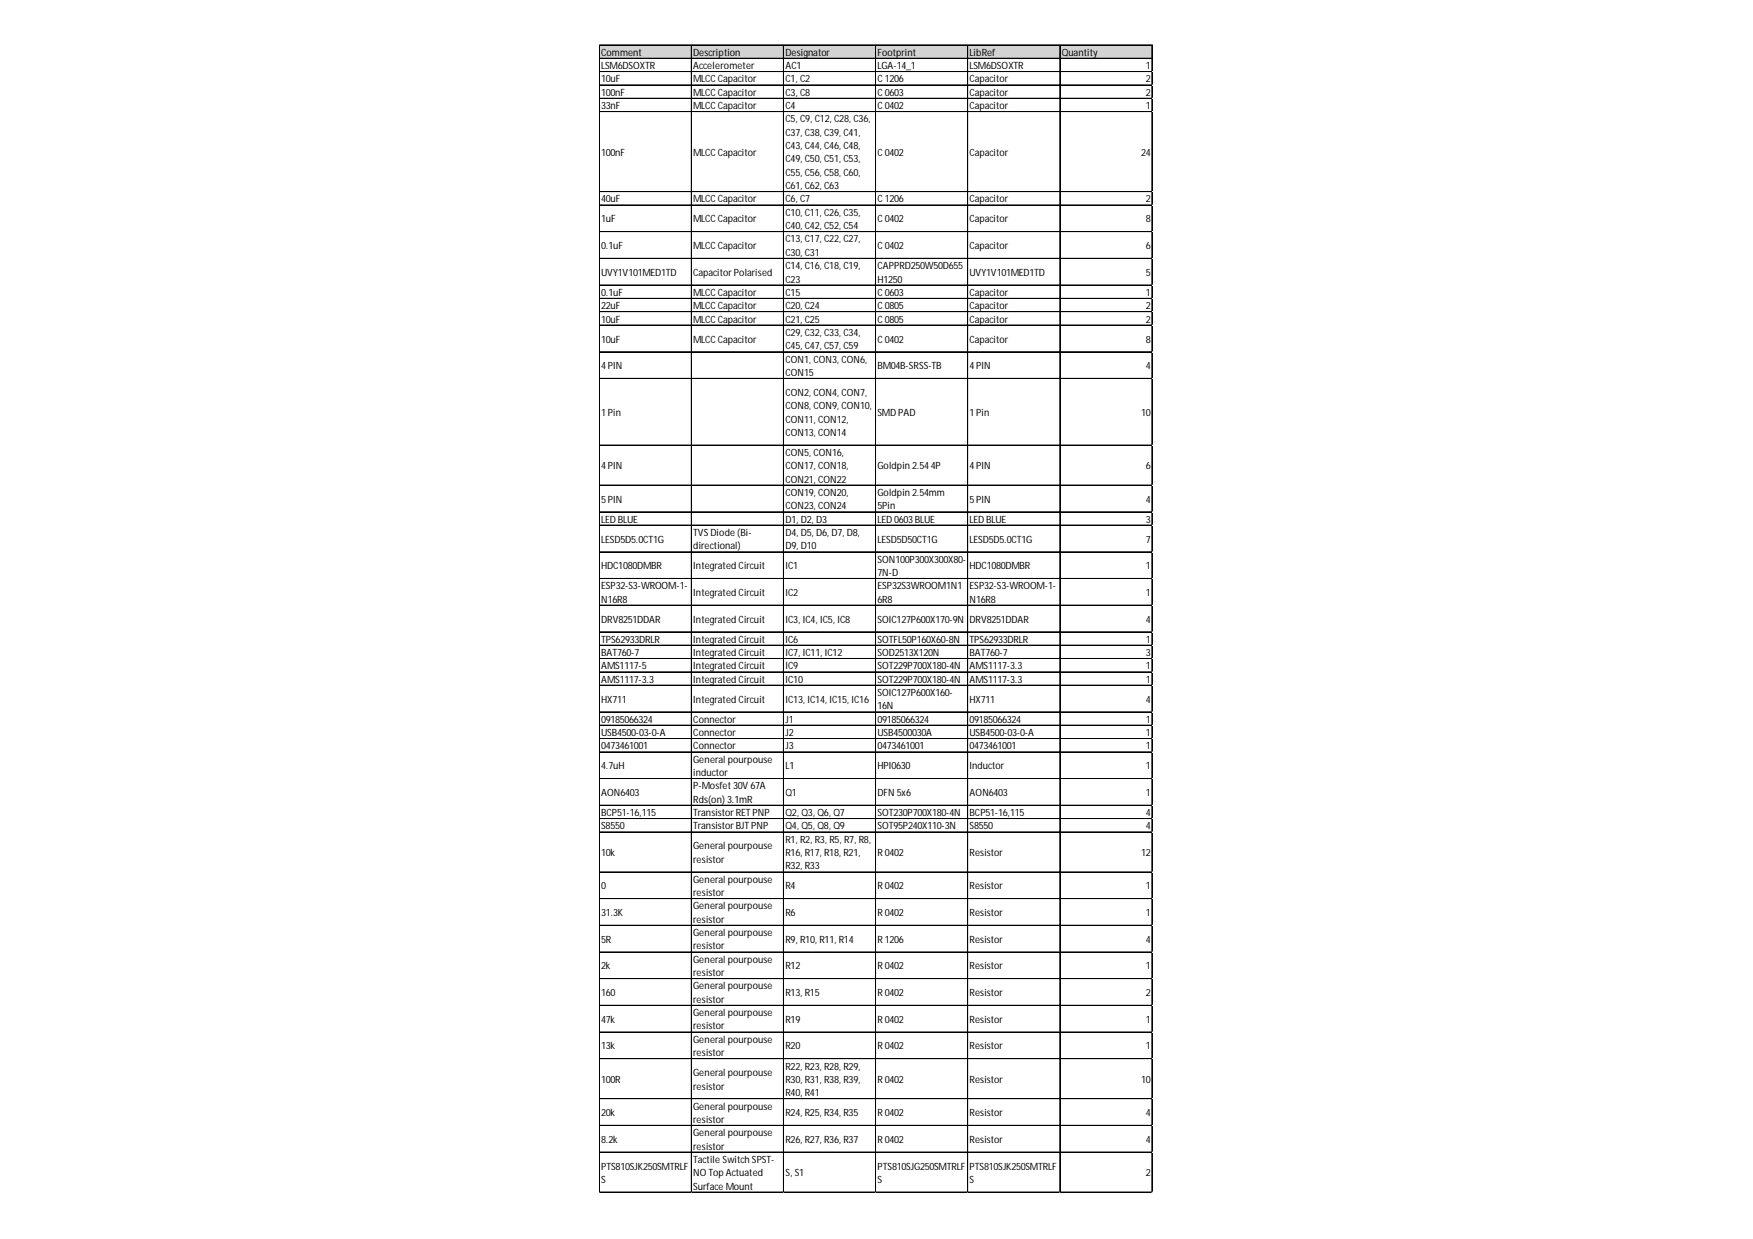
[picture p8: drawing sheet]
<svg xmlns="http://www.w3.org/2000/svg" width="297mm" height="210mm" viewBox="0 0 297 210" stroke-linecap="round" stroke-linejoin="round" font-family="sans-serif">
<defs><g id="words">
<g font-size="1.7">
<text x="101.9" y="9.4">Comment</text>
<text x="101.9" y="11.7">LSM6DSOXTR</text>
<text x="117.5" y="9.4">Description</text>
<text x="117.5" y="11.7">Accelerometer</text>
<text x="133.1" y="9.4">Designator</text>
<text x="133.1" y="11.7">AC1</text>
<text x="148.7" y="9.4">Footprint</text>
<text x="148.7" y="11.7">LGA-14_1</text>
<text x="164.3" y="9.4">LibRef</text>
<text x="164.3" y="11.7">LSM6DSOXTR</text>
<text x="179.9" y="9.4">Quantity</text>
<text x="194.2" y="11.7">1</text>
<text x="101.9" y="14">10uF</text>
<text x="101.9" y="16.2">100nF</text>
<text x="117.5" y="14">MLCC Capacitor</text>
<text x="117.5" y="16.2">MLCC Capacitor</text>
<text x="133.1" y="14">C1, C2</text>
<text x="133.1" y="16.2">C3, C8</text>
<text x="148.7" y="14">C 1206</text>
<text x="148.7" y="16.2">C 0603</text>
<text x="164.3" y="14">Capacitor</text>
<text x="164.3" y="16.2">Capacitor</text>
<text x="194.2" y="14">2</text>
<text x="194.2" y="16.2">2</text>
<text x="101.9" y="18.5">33nF</text>
<text x="117.5" y="18.5">MLCC Capacitor</text>
<text x="133.1" y="18.5">C4</text>
<text x="133.1" y="20.7">C5, C9, C12, C28, C36,</text>
<text x="133.1" y="23">C37, C38, C39, C41,</text>
<text x="148.7" y="18.5">C 0402</text>
<text x="164.3" y="18.5">Capacitor</text>
<text x="194.2" y="18.5">1</text>
<text x="101.9" y="26.4">100nF</text>
<text x="117.5" y="26.4">MLCC Capacitor</text>
<text x="133.1" y="25.3">C43, C44, C46, C48,</text>
<text x="133.1" y="27.5">C49, C50, C51, C53,</text>
<text x="133.1" y="29.8">C55, C56, C58, C60,</text>
<text x="148.7" y="26.4">C 0402</text>
<text x="164.3" y="26.4">Capacitor</text>
<text x="193.4" y="26.4">24</text>
<text x="101.9" y="34.3">40uF</text>
<text x="117.5" y="34.3">MLCC Capacitor</text>
<text x="133.1" y="32">C61, C62, C63</text>
<text x="133.1" y="34.3">C6, C7</text>
<text x="148.7" y="34.3">C 1206</text>
<text x="164.3" y="34.3">Capacitor</text>
<text x="194.2" y="34.3">2</text>
<text x="101.9" y="37.7">1uF</text>
<text x="117.5" y="37.7">MLCC Capacitor</text>
<text x="133.1" y="36.6">C10, C11, C26, C35,</text>
<text x="133.1" y="38.8">C40, C42, C52, C54</text>
<text x="133.1" y="41.1">C13, C17, C22, C27,</text>
<text x="148.7" y="37.7">C 0402</text>
<text x="164.3" y="37.7">Capacitor</text>
<text x="194.2" y="37.7">8</text>
<text x="101.9" y="42.2">0.1uF</text>
<text x="101.9" y="46.7">UVY1V101MED1TD</text>
<text x="117.5" y="42.2">MLCC Capacitor</text>
<text x="117.5" y="46.7">Capacitor Polarised</text>
<text x="133.1" y="43.3">C30, C31</text>
<text x="133.1" y="45.6">C14, C16, C18, C19,</text>
<text x="133.1" y="47.9">C23</text>
<text x="148.7" y="42.2">C 0402</text>
<text x="148.7" y="45.6">CAPPRD250W50D655</text>
<text x="148.7" y="47.9">H1250</text>
<text x="164.3" y="42.2">Capacitor</text>
<text x="164.3" y="46.7">UVY1V101MED1TD</text>
<text x="194.2" y="42.2">6</text>
<text x="194.2" y="46.7">5</text>
<text x="101.9" y="50.1">0.1uF</text>
<text x="101.9" y="52.4">22uF</text>
<text x="117.5" y="50.1">MLCC Capacitor</text>
<text x="117.5" y="52.4">MLCC Capacitor</text>
<text x="133.1" y="50.1">C15</text>
<text x="133.1" y="52.4">C20, C24</text>
<text x="148.7" y="50.1">C 0603</text>
<text x="148.7" y="52.4">C 0805</text>
<text x="164.3" y="50.1">Capacitor</text>
<text x="164.3" y="52.4">Capacitor</text>
<text x="194.2" y="50.1">1</text>
<text x="194.2" y="52.4">2</text>
<text x="101.9" y="54.6">10uF</text>
<text x="101.9" y="58">10uF</text>
<text x="117.5" y="54.6">MLCC Capacitor</text>
<text x="117.5" y="58">MLCC Capacitor</text>
<text x="133.1" y="54.6">C21, C25</text>
<text x="133.1" y="56.9">C29, C32, C33, C34,</text>
<text x="133.1" y="59.2">C45, C47, C57, C59</text>
<text x="148.7" y="54.6">C 0805</text>
<text x="148.7" y="58">C 0402</text>
<text x="164.3" y="54.6">Capacitor</text>
<text x="164.3" y="58">Capacitor</text>
<text x="194.2" y="54.6">2</text>
<text x="194.2" y="58">8</text>
<text x="101.9" y="62.5">4PIN</text>
<text x="133.1" y="61.4">CON1, CON3, CON6,</text>
<text x="133.1" y="63.7">CON15</text>
<text x="148.7" y="62.5">BM04B-SRSS-TB</text>
<text x="164.3" y="62.5">4PIN</text>
<text x="194.2" y="62.5">4</text>
<text x="101.9" y="70.5">1Pin</text>
<text x="133.1" y="67.1">CON2, CON4, CON7,</text>
<text x="133.1" y="69.3">CON8, CON9, CON10,</text>
<text x="133.1" y="71.6">CON11, CON12,</text>
<text x="148.7" y="70.5">SMD PAD</text>
<text x="164.3" y="70.5">1Pin</text>
<text x="193.4" y="70.5">10</text>
<text x="133.1" y="73.8">CON13, CON14</text>
<text x="133.1" y="77.2">CON5, CON16,</text>
<text x="101.9" y="79.5">4PIN</text>
<text x="133.1" y="79.5">CON17, CON18,</text>
<text x="133.1" y="81.8">CON21, CON22</text>
<text x="148.7" y="79.5">Goldpin 2.544P</text>
<text x="164.3" y="79.5">4PIN</text>
<text x="194.2" y="79.5">6</text>
<text x="101.9" y="85.1">5PIN</text>
<text x="101.9" y="88.5">LED BLUE</text>
<text x="133.1" y="84">CON19, CON20,</text>
<text x="133.1" y="86.3">CON23, CON24</text>
<text x="133.1" y="88.5">D1, D2, D3</text>
<text x="148.7" y="84">Goldpin 2.54mm</text>
<text x="148.7" y="86.3">5Pin</text>
<text x="148.7" y="88.5">LED 0603BLUE</text>
<text x="164.3" y="85.1">5PIN</text>
<text x="164.3" y="88.5">LED BLUE</text>
<text x="194.2" y="85.1">4</text>
<text x="194.2" y="88.5">3</text>
<text x="101.9" y="91.9">LESD5D5.0CT1G</text>
<text x="117.5" y="90.8">TVS Diode (Bi-</text>
<text x="117.5" y="93.1">directional)</text>
<text x="133.1" y="90.8">D4, D5, D6, D7, D8,</text>
<text x="133.1" y="93.1">D9, D10</text>
<text x="148.7" y="91.9">LESD5D50CT1G</text>
<text x="148.7" y="95.3">SON100P300X300X80-</text>
<text x="164.3" y="91.9">LESD5D5.0CT1G</text>
<text x="194.2" y="91.9">7</text>
<text x="101.9" y="96.4">HDC1080DMBR</text>
<text x="101.9" y="99.8">ESP32-S3-WROOM-1-</text>
<text x="117.5" y="96.4">Integrated Circuit</text>
<text x="117.5" y="101">Integrated Circuit</text>
<text x="133.1" y="96.4">IC1</text>
<text x="133.1" y="101">IC2</text>
<text x="148.7" y="97.6">7N-D</text>
<text x="148.7" y="99.8">ESP32S3WROOM1N1</text>
<text x="164.3" y="96.4">HDC1080DMBR</text>
<text x="164.3" y="99.8">ESP32-S3-WROOM-1-</text>
<text x="194.2" y="96.4">1</text>
<text x="194.2" y="101">1</text>
<text x="101.9" y="102.1">N16R8</text>
<text x="101.9" y="105.5">DRV8251DDAR</text>
<text x="117.5" y="105.5">Integrated Circuit</text>
<text x="133.1" y="105.5">IC3, IC4, IC5, IC8</text>
<text x="148.7" y="102.1">6R8</text>
<text x="148.7" y="105.5">SOIC127P600X170-9N</text>
<text x="164.3" y="102.1">N16R8</text>
<text x="164.3" y="105.5">DRV8251DDAR</text>
<text x="194.2" y="105.5">4</text>
<text x="101.9" y="108.9">TPS62933DRLR</text>
<text x="101.9" y="111.1">BAT760-7</text>
<text x="101.9" y="113.4">AMS1117-5</text>
<text x="117.5" y="108.9">Integrated Circuit</text>
<text x="117.5" y="111.1">Integrated Circuit</text>
<text x="117.5" y="113.4">Integrated Circuit</text>
<text x="133.1" y="108.9">IC6</text>
<text x="133.1" y="111.1">IC7, IC11, IC12</text>
<text x="133.1" y="113.4">IC9</text>
<text x="148.7" y="108.9">SOTFL50P160X60-8N</text>
<text x="148.7" y="111.1">SOD2513X120N</text>
<text x="148.7" y="113.4">SOT229P700X180-4N</text>
<text x="164.3" y="108.9">TPS62933DRLR</text>
<text x="164.3" y="111.1">BAT760-7</text>
<text x="164.3" y="113.4">AMS1117-3.3</text>
<text x="194.2" y="108.9">1</text>
<text x="194.2" y="111.1">3</text>
<text x="194.2" y="113.4">1</text>
<text x="101.9" y="115.7">AMS1117-3.3</text>
<text x="101.9" y="119">HX711</text>
<text x="117.5" y="115.7">Integrated Circuit</text>
<text x="117.5" y="119">Integrated Circuit</text>
<text x="133.1" y="115.7">IC10</text>
<text x="133.1" y="119">IC13, IC14, IC15, IC16</text>
<text x="148.7" y="115.7">SOT229P700X180-4N</text>
<text x="148.7" y="117.9">SOIC127P600X160-</text>
<text x="164.3" y="115.7">AMS1117-3.3</text>
<text x="164.3" y="119">HX711</text>
<text x="194.2" y="115.7">1</text>
<text x="194.2" y="119">4</text>
<text x="101.9" y="122.4">09185066324</text>
<text x="101.9" y="124.7">USB4500-03-0-A</text>
<text x="117.5" y="122.4">Connector</text>
<text x="117.5" y="124.7">Connector</text>
<text x="133.1" y="122.4">J1</text>
<text x="133.1" y="124.7">J2</text>
<text x="148.7" y="120.2">16N</text>
<text x="148.7" y="122.4">09185066324</text>
<text x="148.7" y="124.7">USB4500030A</text>
<text x="164.3" y="122.4">09185066324</text>
<text x="164.3" y="124.7">USB4500-03-0-A</text>
<text x="194.2" y="122.4">1</text>
<text x="194.2" y="124.7">1</text>
<text x="101.9" y="127">0473461001</text>
<text x="101.9" y="130.3">4.7uH</text>
<text x="117.5" y="127">Connector</text>
<text x="117.5" y="129.2">General pourpouse</text>
<text x="117.5" y="131.5">inductor</text>
<text x="133.1" y="127">J3</text>
<text x="133.1" y="130.3">L1</text>
<text x="148.7" y="127">0473461001</text>
<text x="148.7" y="130.3">HPI0630</text>
<text x="164.3" y="127">0473461001</text>
<text x="164.3" y="130.3">Inductor</text>
<text x="194.2" y="127">1</text>
<text x="194.2" y="130.3">1</text>
<text x="101.9" y="134.9">AON6403</text>
<text x="117.5" y="133.7">P-Mosfet 30V 67A</text>
<text x="117.5" y="136">Rds(on) 3.1mR</text>
<text x="133.1" y="134.9">Q1</text>
<text x="148.7" y="134.9">DFN 5x6</text>
<text x="164.3" y="134.9">AON6403</text>
<text x="194.2" y="134.9">1</text>
<text x="101.9" y="138.3">BCP51-16,115</text>
<text x="101.9" y="140.5">S8550</text>
<text x="117.5" y="138.3">Transistor RET PNP</text>
<text x="117.5" y="140.5">Transistor BJT PNP</text>
<text x="117.5" y="143.9">General pourpouse</text>
<text x="133.1" y="138.3">Q2, Q3, Q6, Q7</text>
<text x="133.1" y="140.5">Q4, Q5, Q8, Q9</text>
<text x="133.1" y="142.8">R1, R2, R3, R5, R7, R8,</text>
<text x="148.7" y="138.3">SOT230P700X180-4N</text>
<text x="148.7" y="140.5">SOT95P240X110-3N</text>
<text x="164.3" y="138.3">BCP51-16,115</text>
<text x="164.3" y="140.5">S8550</text>
<text x="194.2" y="138.3">4</text>
<text x="194.2" y="140.5">4</text>
<text x="101.9" y="145">10k</text>
<text x="117.5" y="146.2">resistor</text>
<text x="117.5" y="149.6">General pourpouse</text>
<text x="133.1" y="145">R16, R17, R18, R21,</text>
<text x="133.1" y="147.3">R32, R33</text>
<text x="148.7" y="145">R 0402</text>
<text x="164.3" y="145">Resistor</text>
<text x="193.4" y="145">12</text>
<text x="101.9" y="150.7">0</text>
<text x="101.9" y="155.2">31.3K</text>
<text x="117.5" y="151.8">resistor</text>
<text x="117.5" y="154.1">General pourpouse</text>
<text x="133.1" y="150.7">R4</text>
<text x="133.1" y="155.2">R6</text>
<text x="148.7" y="150.7">R 0402</text>
<text x="148.7" y="155.2">R 0402</text>
<text x="164.3" y="150.7">Resistor</text>
<text x="164.3" y="155.2">Resistor</text>
<text x="194.2" y="150.7">1</text>
<text x="194.2" y="155.2">1</text>
<text x="101.9" y="159.7">5R</text>
<text x="117.5" y="156.3">resistor</text>
<text x="117.5" y="158.6">General pourpouse</text>
<text x="117.5" y="160.8">resistor</text>
<text x="133.1" y="159.7">R9, R10, R11, R14</text>
<text x="148.7" y="159.7">R 1206</text>
<text x="164.3" y="159.7">Resistor</text>
<text x="194.2" y="159.7">4</text>
<text x="101.9" y="164.2">2k</text>
<text x="117.5" y="163.1">General pourpouse</text>
<text x="117.5" y="165.4">resistor</text>
<text x="117.5" y="167.6">General pourpouse</text>
<text x="133.1" y="164.2">R12</text>
<text x="148.7" y="164.2">R 0402</text>
<text x="164.3" y="164.2">Resistor</text>
<text x="194.2" y="164.2">1</text>
<text x="101.9" y="168.8">160</text>
<text x="101.9" y="173.3">47k</text>
<text x="117.5" y="169.9">resistor</text>
<text x="117.5" y="172.1">General pourpouse</text>
<text x="133.1" y="168.8">R13, R15</text>
<text x="133.1" y="173.3">R19</text>
<text x="148.7" y="168.8">R 0402</text>
<text x="148.7" y="173.3">R 0402</text>
<text x="164.3" y="168.8">Resistor</text>
<text x="164.3" y="173.3">Resistor</text>
<text x="194.2" y="168.8">2</text>
<text x="194.2" y="173.3">1</text>
<text x="101.9" y="177.8">13k</text>
<text x="117.5" y="174.4">resistor</text>
<text x="117.5" y="176.7">General pourpouse</text>
<text x="117.5" y="178.9">resistor</text>
<text x="133.1" y="177.8">R20</text>
<text x="148.7" y="177.8">R 0402</text>
<text x="164.3" y="177.8">Resistor</text>
<text x="194.2" y="177.8">1</text>
<text x="101.9" y="183.4">100R</text>
<text x="117.5" y="182.3">General pourpouse</text>
<text x="117.5" y="184.6">resistor</text>
<text x="133.1" y="181.2">R22, R23, R28, R29,</text>
<text x="133.1" y="183.4">R30, R31, R38, R39,</text>
<text x="133.1" y="185.7">R40, R41</text>
<text x="148.7" y="183.4">R 0402</text>
<text x="164.3" y="183.4">Resistor</text>
<text x="193.4" y="183.4">10</text>
<text x="101.9" y="189.1">20k</text>
<text x="117.5" y="188">General pourpouse</text>
<text x="117.5" y="190.2">resistor</text>
<text x="133.1" y="189.1">R24, R25, R34, R35</text>
<text x="148.7" y="189.1">R 0402</text>
<text x="164.3" y="189.1">Resistor</text>
<text x="194.2" y="189.1">4</text>
<text x="101.9" y="193.6">8.2k</text>
<text x="117.5" y="192.5">General pourpouse</text>
<text x="117.5" y="194.7">resistor</text>
<text x="117.5" y="197">Tactile Switch SPST-</text>
<text x="133.1" y="193.6">R26, R27, R36, R37</text>
<text x="148.7" y="193.6">R 0402</text>
<text x="164.3" y="193.6">Resistor</text>
<text x="194.2" y="193.6">4</text>
<text x="101.9" y="198.1">PTS810SJK250SMTRLF</text>
<text x="101.9" y="200.4">S</text>
<text x="117.5" y="199.3">NO Top Actuated</text>
<text x="117.5" y="201.5">Surface Mount</text>
<text x="133.1" y="199.3">S, S1</text>
<text x="148.7" y="198.1">PTS810SJG250SMTRLF</text>
<text x="148.7" y="200.4">S</text>
<text x="164.3" y="198.1">PTS810SJK250SMTRLF</text>
<text x="164.3" y="200.4">S</text>
<text x="194.2" y="199.3">2</text>
</g>
</g></defs>
<path d="M101.6 7.7h93.7v2.3h-93.7z" fill="#d3d3d3"/>
<g fill="none" stroke="#000" stroke-width=".17">
<path d="M101.5 7.6v194.5M101.6 7.6v194.5M101.6 7.6h93.7M101.6 7.7h93.7M101.6 9.9h93.7M101.6 12.1h93.7M101.6 12.2h93.7M101.6 14.4h93.7M101.6 16.6h93.7M101.6 16.7h93.7M101.6 18.9h93.7M101.6 19h93.7"/>
<path d="M117.1 7.7v194.4M117.2 7.7v194.4M132.7 7.7v194.4M132.8 7.7v194.4M148.4 7.7v194.4M164 7.7v194.4M179.6 7.7v194.4M195.2 7.7v194.4M101.6 32.5h93.7M101.6 34.7h93.7M101.6 34.8h93.7M101.6 39.2h93.7"/>
<path d="M101.6 39.3h93.7M101.6 43.8h93.7M101.6 48.3h93.7M101.6 50.5h93.7M101.6 50.6h93.7M101.6 52.8h93.7M101.6 52.9h93.7M101.6 55.1h93.7M101.6 59.6h93.7M101.6 64.1h93.7M101.6 64.2h93.7M101.6 75.4h93.7"/>
<path d="M101.6 75.5h93.7M101.6 82.2h93.7M101.6 86.7h93.7M101.6 86.8h93.7M101.6 89h93.7M101.6 93.5h93.7M101.6 98h93.7M101.6 98.1h93.7M101.6 102.5h93.7M101.6 102.6h93.7M101.6 107h93.7M101.6 107.1h93.7"/>
<path d="M101.6 109.3h93.7M101.6 109.4h93.7M101.6 111.6h93.7M101.6 113.8h93.7M101.6 113.9h93.7M101.6 116.1h93.7M101.6 120.6h93.7M101.6 122.9h93.7M101.6 125.1h93.7M101.6 125.2h93.7M101.6 127.4h93.7M101.6 131.9h93.7"/>
<path d="M101.6 136.4h93.7M101.6 136.5h93.7M101.6 138.7h93.7M101.6 140.9h93.7M101.6 141h93.7M101.6 147.7h93.7M101.6 147.8h93.7M101.6 152.2h93.7M101.6 152.3h93.7M101.6 156.8h93.7M101.6 161.3h93.7M101.6 165.8h93.7"/>
<path d="M101.6 170.3h93.7M101.6 170.4h93.7M101.6 174.8h93.7M101.6 174.9h93.7M101.6 179.3h93.7M101.6 179.4h93.7M101.6 186.1h93.7M101.6 186.2h93.7M101.6 190.6h93.7M101.6 190.7h93.7M101.6 195.2h93.7M101.6 201.9h93.7"/>
<path d="M101.6 202h93.7"/>
</g>
<path d="M101.5 202.1h.1" fill="none" stroke="#e0e0e0" stroke-width=".17"/>
<path d="M101.5 202.1h.1z" fill="#e0e0e0"/>
<path d="M117.1 202.1h.1" fill="none" stroke="#e0e0e0" stroke-width=".17"/>
<path d="M117.1 202.1h.2z" fill="#e0e0e0"/>
<path d="M132.7 202.1h.1" fill="none" stroke="#e0e0e0" stroke-width=".17"/>
<path d="M132.7 202.1h.2z" fill="#e0e0e0"/>
<path d="M148.4 202.1h.1" fill="none" stroke="#e0e0e0" stroke-width=".17"/>
<path d="M148.4 202.1h.1z" fill="#e0e0e0"/>
<path d="M164 202.1h.1" fill="none" stroke="#e0e0e0" stroke-width=".17"/>
<path d="M164 202.1h.1z" fill="#e0e0e0"/>
<path d="M179.6 202.1h.1" fill="none" stroke="#e0e0e0" stroke-width=".17"/>
<path d="M179.6 202.1h.1z" fill="#e0e0e0"/>
<path d="M195.2 202.1h.1" fill="none" stroke="#e0e0e0" stroke-width=".17"/>
<path d="M195.2 202.1h.1z" fill="#e0e0e0"/>
<path d="M195.3 12.1h.1" fill="none" stroke="#e0e0e0" stroke-width=".17"/>
<path d="M195.3 12.1v.1z" fill="#e0e0e0"/>
<path d="M195.3 14.4h.1" fill="none" stroke="#e0e0e0" stroke-width=".17"/>
<path d="M195.3 14.4v.1z" fill="#e0e0e0"/>
<path d="M195.3 16.6h.1" fill="none" stroke="#e0e0e0" stroke-width=".17"/>
<path d="M195.3 16.6v.2z" fill="#e0e0e0"/>
<path d="M195.3 18.9h.1" fill="none" stroke="#e0e0e0" stroke-width=".17"/>
<path d="M195.3 18.9v.1z" fill="#e0e0e0"/>
<path d="M195.3 32.5h.1" fill="none" stroke="#e0e0e0" stroke-width=".17"/>
<path d="M195.3 32.5v.1z" fill="#e0e0e0"/>
<path d="M195.3 34.7h.1" fill="none" stroke="#e0e0e0" stroke-width=".17"/>
<path d="M195.3 34.7v.1z" fill="#e0e0e0"/>
<path d="M195.3 39.2h.1" fill="none" stroke="#e0e0e0" stroke-width=".17"/>
<path d="M195.3 39.2v.2z" fill="#e0e0e0"/>
<path d="M195.3 43.8h.1" fill="none" stroke="#e0e0e0" stroke-width=".17"/>
<path d="M195.3 43.8v.1z" fill="#e0e0e0"/>
<path d="M195.3 48.3h.1" fill="none" stroke="#e0e0e0" stroke-width=".17"/>
<path d="M195.3 48.3v.1z" fill="#e0e0e0"/>
<path d="M195.3 50.5h.1" fill="none" stroke="#e0e0e0" stroke-width=".17"/>
<path d="M195.3 50.5v.2z" fill="#e0e0e0"/>
<path d="M195.3 52.8h.1" fill="none" stroke="#e0e0e0" stroke-width=".17"/>
<path d="M195.3 52.8v.1z" fill="#e0e0e0"/>
<path d="M195.3 55.1h.1" fill="none" stroke="#e0e0e0" stroke-width=".17"/>
<path d="M195.3 55.1v.1z" fill="#e0e0e0"/>
<path d="M195.3 59.6h.1" fill="none" stroke="#e0e0e0" stroke-width=".17"/>
<path d="M195.3 59.6v.1z" fill="#e0e0e0"/>
<path d="M195.3 64.1h.1" fill="none" stroke="#e0e0e0" stroke-width=".17"/>
<path d="M195.3 64.1v.1z" fill="#e0e0e0"/>
<path d="M195.3 75.4h.1" fill="none" stroke="#e0e0e0" stroke-width=".17"/>
<path d="M195.3 75.4v.1z" fill="#e0e0e0"/>
<path d="M195.3 82.2h.1" fill="none" stroke="#e0e0e0" stroke-width=".17"/>
<path d="M195.3 82.2v.1z" fill="#e0e0e0"/>
<path d="M195.3 86.7h.1" fill="none" stroke="#e0e0e0" stroke-width=".17"/>
<path d="M195.3 86.7v.1z" fill="#e0e0e0"/>
<path d="M195.3 89h.1" fill="none" stroke="#e0e0e0" stroke-width=".17"/>
<path d="M195.3 89v.1z" fill="#e0e0e0"/>
<path d="M195.3 93.5h.1" fill="none" stroke="#e0e0e0" stroke-width=".17"/>
<path d="M195.3 93.5v.1z" fill="#e0e0e0"/>
<path d="M195.3 98h.1" fill="none" stroke="#e0e0e0" stroke-width=".17"/>
<path d="M195.3 98v.1z" fill="#e0e0e0"/>
<path d="M195.3 102.5h.1" fill="none" stroke="#e0e0e0" stroke-width=".17"/>
<path d="M195.3 102.5v.1z" fill="#e0e0e0"/>
<path d="M195.3 107h.1" fill="none" stroke="#e0e0e0" stroke-width=".17"/>
<path d="M195.3 107v.1z" fill="#e0e0e0"/>
<path d="M195.3 109.3h.1" fill="none" stroke="#e0e0e0" stroke-width=".17"/>
<path d="M195.3 109.3v.1z" fill="#e0e0e0"/>
<path d="M195.3 111.6h.1" fill="none" stroke="#e0e0e0" stroke-width=".17"/>
<path d="M195.3 111.6v.1z" fill="#e0e0e0"/>
<path d="M195.3 113.8h.1" fill="none" stroke="#e0e0e0" stroke-width=".17"/>
<path d="M195.3 113.8v.1z" fill="#e0e0e0"/>
<path d="M195.3 116.1h.1" fill="none" stroke="#e0e0e0" stroke-width=".17"/>
<path d="M195.3 116.1v.1z" fill="#e0e0e0"/>
<path d="M195.3 120.6h.1" fill="none" stroke="#e0e0e0" stroke-width=".17"/>
<path d="M195.3 120.6v.1z" fill="#e0e0e0"/>
<path d="M195.3 122.9h.1" fill="none" stroke="#e0e0e0" stroke-width=".17"/>
<path d="M195.3 122.9v.1z" fill="#e0e0e0"/>
<path d="M195.3 125.1h.1" fill="none" stroke="#e0e0e0" stroke-width=".17"/>
<path d="M195.3 125.1v.1z" fill="#e0e0e0"/>
<path d="M195.3 127.4h.1" fill="none" stroke="#e0e0e0" stroke-width=".17"/>
<path d="M195.3 127.4v.1z" fill="#e0e0e0"/>
<path d="M195.3 131.9h.1" fill="none" stroke="#e0e0e0" stroke-width=".17"/>
<path d="M195.3 131.9v.1z" fill="#e0e0e0"/>
<path d="M195.3 136.4h.1" fill="none" stroke="#e0e0e0" stroke-width=".17"/>
<path d="M195.3 136.4v.1z" fill="#e0e0e0"/>
<path d="M195.3 138.7h.1" fill="none" stroke="#e0e0e0" stroke-width=".17"/>
<path d="M195.3 138.7v.1z" fill="#e0e0e0"/>
<path d="M195.3 140.9h.1" fill="none" stroke="#e0e0e0" stroke-width=".17"/>
<path d="M195.3 140.9v.1z" fill="#e0e0e0"/>
<path d="M195.3 147.7h.1" fill="none" stroke="#e0e0e0" stroke-width=".17"/>
<path d="M195.3 147.7v.1z" fill="#e0e0e0"/>
<path d="M195.3 152.2h.1" fill="none" stroke="#e0e0e0" stroke-width=".17"/>
<path d="M195.3 152.2v.1z" fill="#e0e0e0"/>
<path d="M195.3 156.8h.1" fill="none" stroke="#e0e0e0" stroke-width=".17"/>
<path d="M195.3 156.8v.1z" fill="#e0e0e0"/>
<path d="M195.3 161.3h.1" fill="none" stroke="#e0e0e0" stroke-width=".17"/>
<path d="M195.3 161.3v.1z" fill="#e0e0e0"/>
<path d="M195.3 165.8h.1" fill="none" stroke="#e0e0e0" stroke-width=".17"/>
<path d="M195.3 165.8v.1z" fill="#e0e0e0"/>
<path d="M195.3 170.3h.1" fill="none" stroke="#e0e0e0" stroke-width=".17"/>
<path d="M195.3 170.3v.1z" fill="#e0e0e0"/>
<path d="M195.3 174.8h.1" fill="none" stroke="#e0e0e0" stroke-width=".17"/>
<path d="M195.3 174.8v.1z" fill="#e0e0e0"/>
<path d="M195.3 179.3h.1" fill="none" stroke="#e0e0e0" stroke-width=".17"/>
<path d="M195.3 179.3v.2z" fill="#e0e0e0"/>
<path d="M195.3 186.1h.1" fill="none" stroke="#e0e0e0" stroke-width=".17"/>
<path d="M195.3 186.1v.1z" fill="#e0e0e0"/>
<path d="M195.3 190.6h.1" fill="none" stroke="#e0e0e0" stroke-width=".17"/>
<path d="M195.3 190.6v.2z" fill="#e0e0e0"/>
<path d="M195.3 195.2h.1" fill="none" stroke="#e0e0e0" stroke-width=".17"/>
<path d="M195.3 195.2v.1z" fill="#e0e0e0"/>
<path d="M195.3 201.9h.1" fill="none" stroke="#e0e0e0" stroke-width=".17"/>
<path d="M195.3 201.9v.2z" fill="#e0e0e0"/>
<use href="#words"/>
</svg>
